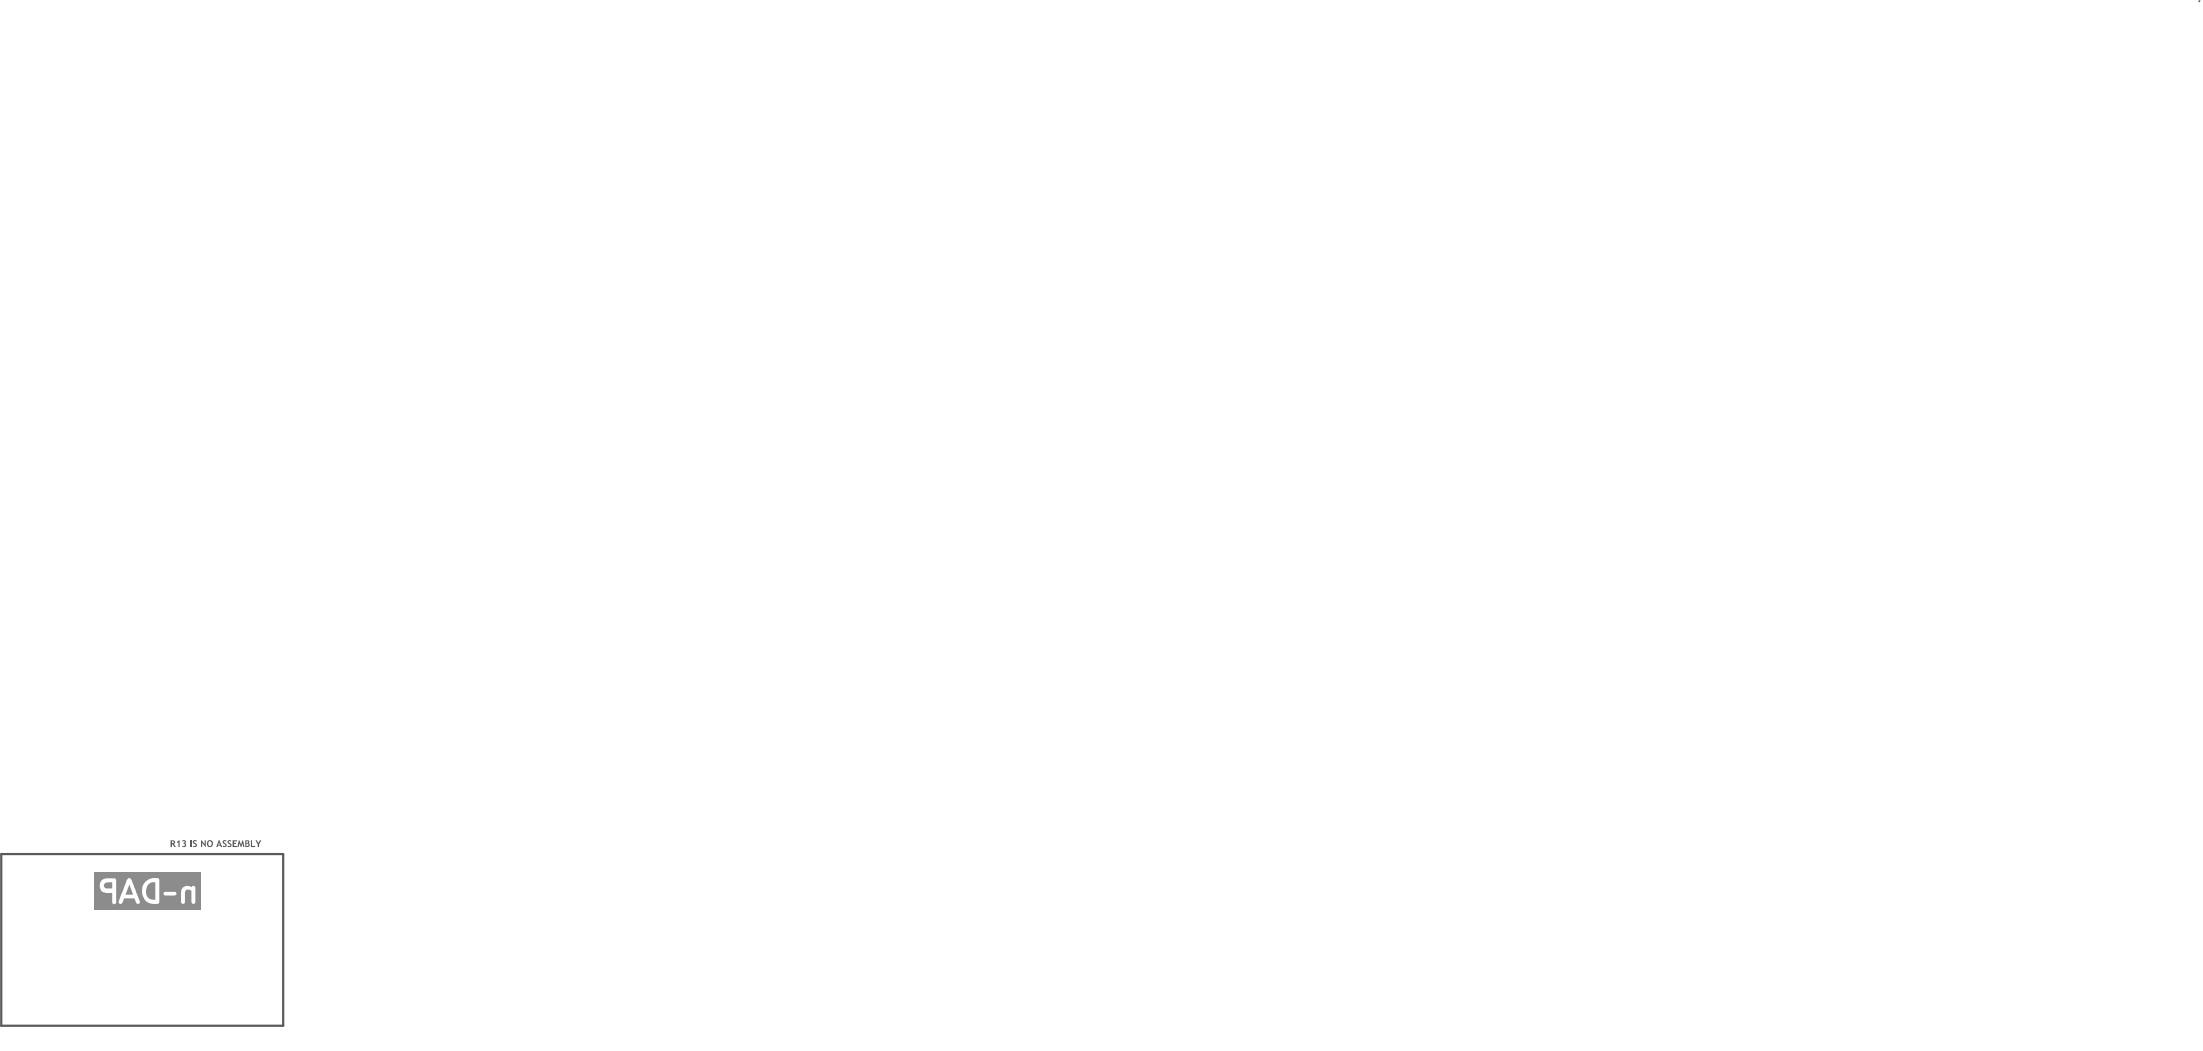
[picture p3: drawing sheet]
<svg xmlns="http://www.w3.org/2000/svg" width="661mm" height="315mm" viewBox="0 0 661 315" stroke-linecap="round" stroke-linejoin="round" font-family="sans-serif">
<g fill="#5a5a5a">
<path d="M53.1 252.3l.8-.4v2h-.4v-1.4l-.4 .2z"/>
<path d="M54.6 252a.64 .64 0 0 1 1-.1 .64 .64 0 0 1 0 1 .63 .63 0 0 1 0 .9 .63 .63 0 0 1-1-.1l.2-.2a.37 .37 0 0 0 .5 .2 .37 .37 0 0 0 .2-.5 .37 .37 0 0 0-.5-.2v-.4a.3 .3 0 0 0 .4-.2 .3 .3 0 0 0-.3-.4 .3 .3 0 0 0-.3 .3z"/>
<path d="M51.6 252.1v.6a.36 .36 0 0 0 .6-.2 .36 .36 0 0 0-.5-.4zM51.2 251.9h.1a.73 .73 0 0 1 1 0 .73 .73 0 0 1 0 1l-.1 .1 .6 .9h-.5l-.6-.8h-.1v.8h-.4z"/>
</g>
<path d="M57.3 251.9v2" fill="none" stroke="#5a5a5a" stroke-width=".34"/>
<g fill="#5a5a5a">
<path d="M57.9 252l.4-.2 .6 .1v.4a.35 .35 0 0 0-.5-.1 .35 .35 0 0 0-.2 .4 .35 .35 0 0 0 .5 .2 .67 .67 0 0 1 .1 1 .67 .67 0 0 1-1 0l.2-.3a.37 .37 0 0 0 .5 .2 .37 .37 0 0 0 .2-.5 .37 .37 0 0 0-.4-.2l-.5-.4z"/>
<path d="M60.3 251.9l1.1 1.2v-1.2h.3v2l-1.1-1.3v1.3h-.3z"/>
<path d="M66.8 252.1l.7-.3 .4 .2-.1 .3a.33 .33 0 0 0-.4-.2 .33 .33 0 0 0-.2 .4 .33 .33 0 0 0 .4 .2 .66 .66 0 0 1 .3 1 .66 .66 0 0 1-1 .1v-.3a.37 .37 0 0 0 .6 0 .37 .37 0 0 0-.3-.5l-.4-.3z"/>
<path d="M68.3 252l.4-.2 .6 .1v.4a.35 .35 0 0 0-.5-.3 .35 .35 0 0 0-.2 .5 .35 .35 0 0 0 .4 .2 .67 .67 0 0 1 .4 1 .67 .67 0 0 1-1.1 .1l.1-.3a.36 .36 0 0 0 .5 .2 .36 .36 0 0 0 .2-.5 .36 .36 0 0 0-.4-.2l-.5-.4z"/>
<path d="M69.8 251.9h1.3v.3h-.9v.4h.6v.4h-.6v.6h.9v.3h-1.3z"/>
<path d="M71.6 251.9h.2l.5 1.3 .4-1.3h.2l.4 2h-.3l-.3-1.1-.3 1.1-.6-1.1-.3 1.1h-.3z"/>
<path d="M75.3 251.9h.3v1.7h.9v.3h-1.2z"/>
<path d="M76.6 251.9h.4l.5 .8 .5-.8h.4l-.7 1.2v.8h-.4v-.8z"/>
<path d="M62.6 252.3v.1a.85 .85 0 0 0 .4 1.2 .74 .74 0 0 0 .5-.8 .74 .74 0 0 0-.8-.6zM62.3 252a1.01 1.01 0 0 1 1.6 .9 1.01 1.01 0 0 1-1.5 .9l-.3-.6z"/>
<path d="M65.7 252.5l-.3 .7h.6zM65.6 251.8h.2l.8 2.1h-.4l-.1-.4h-.7l-.1 .4h-.4z"/>
<path d="M73.9 252.1v.5a.32 .32 0 0 0 .4 0 .32 .32 0 0 0 0-.4 .32 .32 0 0 0-.4-.1zM73.9 252.9v.7h.3a.38 .38 0 0 0 .3-.3 .38 .38 0 0 0-.3-.4zM73.6 251.9h.1a.71 .71 0 0 1 .8 0 .71 .71 0 0 1 .2 .7l-.1 .1a.63 .63 0 0 1 .3 .8 .63 .63 0 0 1-.7 .4h-.6z"/>
</g>
<path d="M.4 256h84.5v51.5h-84.5z" fill="none" stroke="#5a5a5a" stroke-width=".67"/>
<path d="M659.7 .3l-.1 .1" fill="none" stroke="#5a5a5a" stroke-width=".5"/>
<path d="M28.3 261.5h32v11.1h-32z" fill-rule="evenodd" fill="#8c8c8c"/>
<g fill="#fff">
<path d="M54.7 266.1a2.19 2.19 0 0 1 2.8-.1 .65 .65 0 0 1 .9-.3 .65 .65 0 0 1 .2 1v3.7a.59 .59 0 0 1-.6 .6 .59 .59 0 0 1-.6-.6v-3.2a1.02 1.02 0 0 0-1.1-.6 1.02 1.02 0 0 0-.8 1v2.8a.59 .59 0 0 1-.6 .6 .59 .59 0 0 1-.6-.6v-2.9z"/>
<path d="M49.1 267.5l.4-.2h3a.56 .56 0 0 1 .4 .6 .56 .56 0 0 1-.5 .5h-2.9l-.5-.4z"/>
<path d="M44.5 265.1l.7-.6h1.4v5.2h-.9a2.75 2.75 0 0 1-1.2-4.6zM43.5 264.5a4.1 4.1 0 0 0 1.8 6.4l2 .1 .5-.5v-6.9l-.4-.4h-1.7l-1.1 .4z"/>
<path d="M38.8 265.1l1.1 3.1h-2.3zM38.2 263.5l-2.2 5.6a1.43 1.43 0 0 0-.2 1.7l.5 .2 .4-.4 .5-1.3h3l.5 .8a.66 .66 0 0 0 .6 .9 .66 .66 0 0 0 .6-.8l-2.2-5.7a1.51 1.51 0 0 0-1.1-1.3z"/>
<path d="M31.3 265l.7-.5h1.7v1.8l-2.1-.1-.4-.4zM30.5 263.8v.1a2.43 2.43 0 0 0 .5 3.6l2.7 .2v2.8a.59 .59 0 0 0 .5 .5 .59 .59 0 0 0 .6-.5v-7l-.4-.2h-2.5z"/>
</g>
</svg>
